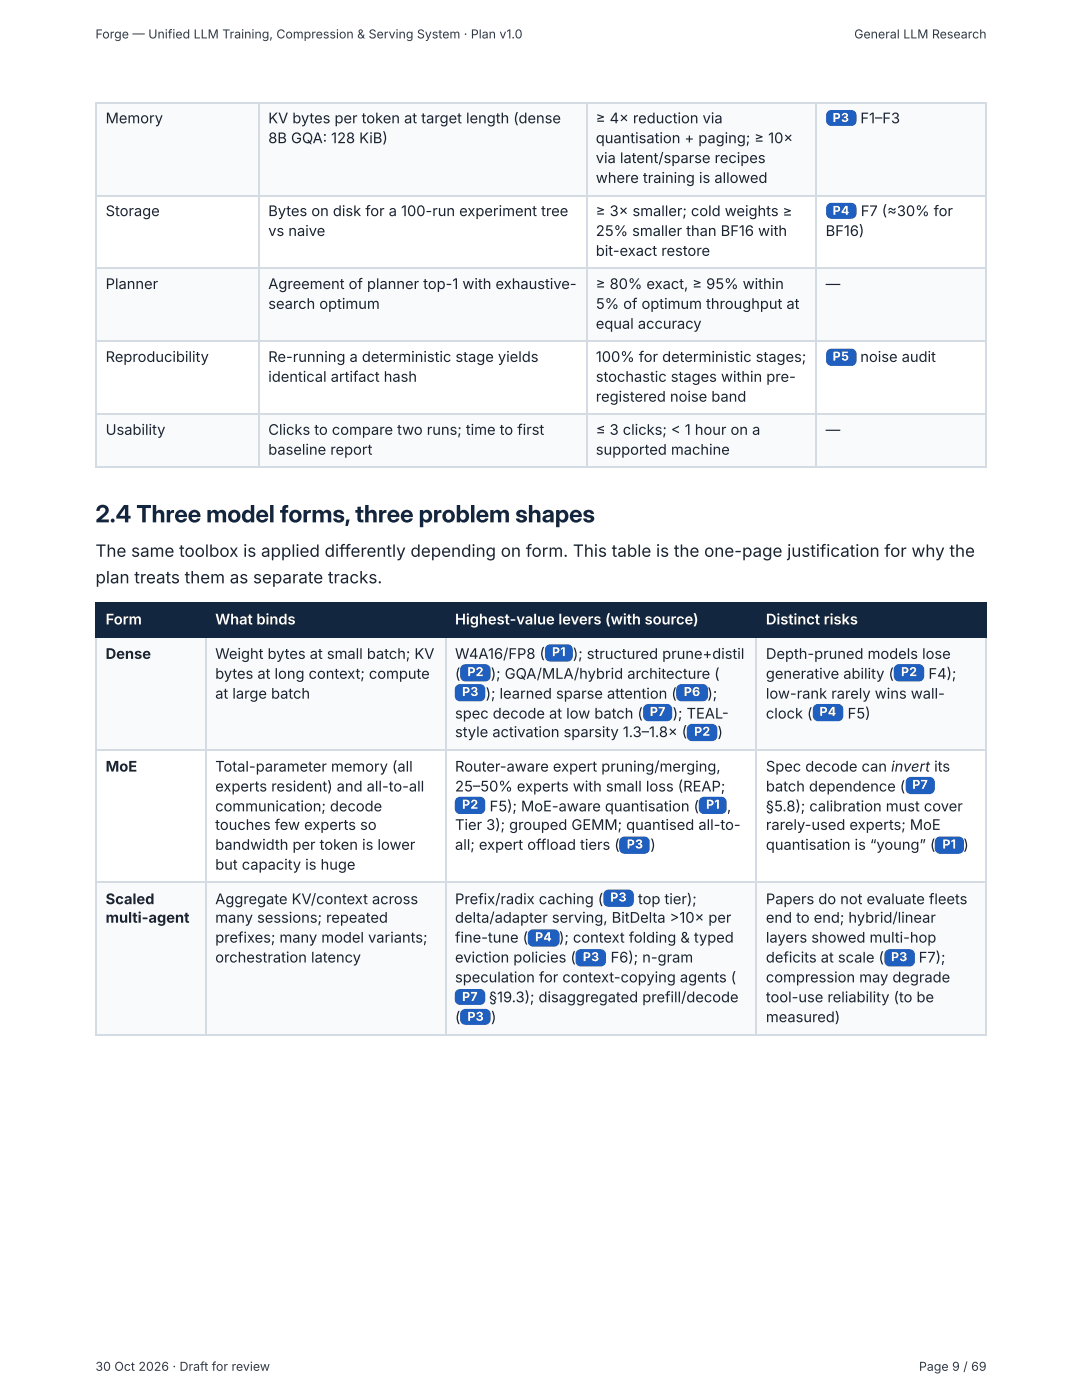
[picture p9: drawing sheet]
<svg xmlns="http://www.w3.org/2000/svg" width="216mm" height="279mm" viewBox="0 0 216 279" stroke-linecap="round" stroke-linejoin="round" font-family="sans-serif">
<defs><g id="words">
<text font-size="4.8" fill="#12263f" x="19" y="104.2">2.4 Three model forms, three problem shapes</text>
<g font-size="3.4" fill="#1b2430">
<text x="19" y="111.1">The same toolbox is applied differently depending on form. This table is the one-page justification for why the</text>
<text x="19" y="116.4">plan treats them as separate tracks.</text>
</g>
<g font-size="2.9" fill="#1b2430">
<text x="21.1" y="24.6">Memory</text>
<text x="53.5" y="24.6">KV bytes per token at target length (dense</text>
<text x="53.5" y="28.6">8B GQA: 128 KiB)</text>
<text x="118.9" y="24.6">≥ 4× reduction via</text>
<text x="118.9" y="28.6">quantisation + paging; ≥ 10×</text>
<text x="171.7" y="24.6">F1–F3</text>
<text x="118.9" y="32.5">via latent/sparse recipes</text>
<text x="118.9" y="36.5">where training is allowed</text>
<text x="21.1" y="43.1">Storage</text>
<text x="53.5" y="43.1">Bytes on disk for a 100-run experiment tree</text>
<text x="53.5" y="47.1">vs naive</text>
<text x="118.9" y="43.1">≥ 3× smaller; cold weights ≥</text>
<text x="118.9" y="47.1">25% smaller than BF16 with</text>
<text x="164.7" y="47.1">BF16)</text>
<text x="171.8" y="43.1">F7 (≈30% for</text>
<text x="118.9" y="51.1">bit-exact restore</text>
<text x="21.1" y="57.7">Planner</text>
<text x="53.5" y="57.7">Agreement of planner top-1 with exhaustive-</text>
<text x="118.9" y="57.7">≥ 80% exact, ≥ 95% within</text>
<text x="164.7" y="57.7">—</text>
<text x="53.5" y="61.6">search optimum</text>
<text x="118.9" y="61.6">5% of optimum throughput at</text>
<text x="118.9" y="65.6">equal accuracy</text>
<text x="21.1" y="72.2">Reproducibility</text>
<text x="53.5" y="72.2">Re-running a deterministic stage yields</text>
<text x="53.5" y="76.2">identical artifact hash</text>
<text x="118.9" y="72.2">100% for deterministic stages;</text>
<text x="118.9" y="76.2">stochastic stages within pre-</text>
<text x="171.7" y="72.2">noise audit</text>
<text x="118.9" y="80.2">registered noise band</text>
<text x="21.1" y="86.8">Usability</text>
<text x="53.5" y="86.8">Clicks to compare two runs; time to first</text>
<text x="118.9" y="86.8">≤ 3 clicks; &lt; 1 hour on a</text>
<text x="164.7" y="86.8">—</text>
<text x="53.5" y="90.8">baseline report</text>
<text x="118.9" y="90.8">supported machine</text>
<text x="21.1" y="131.5">Dense</text>
<text x="42.9" y="131.5">Weight bytes at small batch; KV</text>
<text x="90.8" y="131.5">W4A16/FP8 (</text>
<text x="114.3" y="131.5">); structured prune+distil</text>
<text x="152.8" y="131.5">Depth-pruned models lose</text>
<text x="42.9" y="135.5">bytes at long context; compute</text>
<text x="90.8" y="135.5">(</text>
<text x="97.9" y="135.5">); GQA/MLA/hybrid architecture (</text>
<text x="152.8" y="135.5">generative ability (</text>
<text x="185.3" y="135.5">F4);</text>
<text x="42.9" y="139.4">at large batch</text>
<text x="90.8" y="143.4">spec decode at low batch (</text>
<text x="96.9" y="139.4">); learned sparse attention (</text>
<text x="134.2" y="143.4">); TEAL-</text>
<text x="141.2" y="139.4">);</text>
<text x="152.8" y="139.4">low-rank rarely wins wall-</text>
<text x="152.8" y="143.4">clock (</text>
<text x="169.1" y="143.4">F5)</text>
<text x="90.8" y="147.1">style activation sparsity 1.3–1.8× (</text>
<text x="143.2" y="147.1">)</text>
<text x="21.1" y="154">MoE</text>
<text x="42.9" y="154">Total-parameter memory (all</text>
<text x="90.8" y="154">Router-aware expert pruning/merging,</text>
<text x="152.8" y="154">Spec decode can invert its</text>
<text x="42.9" y="158">experts resident) and all-to-all</text>
<text x="42.9" y="161.9">communication; decode</text>
<text x="90.8" y="158">25–50% experts with small loss (REAP;</text>
<text x="97.7" y="161.9">F5); MoE-aware quantisation (</text>
<text x="145.1" y="161.9">,</text>
<text x="152.8" y="158">batch dependence (</text>
<text x="152.8" y="161.9">§5.8); calibration must cover</text>
<text x="42.9" y="165.6">touches few experts so</text>
<text x="90.8" y="165.6">Tier 3); grouped GEMM; quantised all-to-</text>
<text x="152.8" y="165.6">rarely-used experts; MoE</text>
<text x="42.9" y="169.6">bandwidth per token is lower</text>
<text x="42.9" y="173.6">but capacity is huge</text>
<text x="90.8" y="169.6">all; expert offload tiers (</text>
<text x="129.8" y="169.6">)</text>
<text x="152.8" y="169.6">quantisation is “young” (</text>
<text x="192.2" y="169.6">)</text>
<text x="21.1" y="180.4">Scaled</text>
<text x="21.1" y="184.1">multi-agent</text>
<text x="42.9" y="180.4">Aggregate KV/context across</text>
<text x="42.9" y="184.1">many sessions; repeated</text>
<text x="90.8" y="180.4">Prefix/radix caching (</text>
<text x="90.8" y="184.1">delta/adapter serving, BitDelta &gt; 10× per</text>
<text x="127.3" y="180.4">top tier);</text>
<text x="152.8" y="180.4">Papers do not evaluate fleets</text>
<text x="152.8" y="184.1">end to end; hybrid/linear</text>
<text x="42.9" y="188.1">prefixes; many model variants;</text>
<text x="90.8" y="188.1">fine-tune (</text>
<text x="111.6" y="188.1">); context folding &amp; typed</text>
<text x="152.8" y="188.1">layers showed multi-hop</text>
<text x="42.9" y="192.1">orchestration latency</text>
<text x="90.8" y="192.1">eviction policies (</text>
<text x="90.8" y="196.1">speculation for context-copying agents (</text>
<text x="121.8" y="192.1">F6); n-gram</text>
<text x="152.8" y="192.1">deficits at scale (</text>
<text x="152.8" y="196.1">compression may degrade</text>
<text x="183.3" y="192.1">F7);</text>
<text x="90.8" y="204">(</text>
<text x="97.6" y="200">§19.3); disaggregated prefill/decode</text>
<text x="98" y="204">)</text>
<text x="152.8" y="200">tool-use reliability (to be</text>
<text x="152.8" y="204">measured)</text>
</g>
<g font-size="2.9" fill="#fff">
<text x="21.1" y="124.6">Form</text>
<text x="42.9" y="124.6">What binds</text>
<text x="90.8" y="124.6">Highest-value levers (with source)</text>
<text x="152.8" y="124.6">Distinct risks</text>
</g>
<g font-size="2.5" fill="#343a40">
<text x="19" y="7.7">Forge — Unified LLM Training, Compression &amp; Serving System · Plan v1.0</text>
<text x="170.4" y="7.7">General LLM Research</text>
<text x="19" y="273.6">30 Oct 2026 · Draft for review</text>
<text x="183.4" y="273.6">Page 9 / 69</text>
</g>
<g font-size="2.5" fill="#fff">
<text x="166.2" y="24.3">P3</text>
<text x="166.2" y="42.9">P4</text>
<text x="166.2" y="72">P5</text>
<text x="110.1" y="131">P1</text>
<text x="93.3" y="134.9">P2</text>
<text x="179.8" y="134.9">P2</text>
<text x="92.2" y="138.9">P3</text>
<text x="129.7" y="142.9">P7</text>
<text x="136.4" y="138.9">P6</text>
<text x="163.5" y="142.9">P4</text>
<text x="138.5" y="146.8">P2</text>
<text x="92.2" y="161.4">P2</text>
<text x="140.9" y="161.4">P1</text>
<text x="182" y="157.4">P7</text>
<text x="125.1" y="169.3">P3</text>
<text x="188.1" y="169.3">P1</text>
<text x="121.8" y="179.9">P3</text>
<text x="106.8" y="187.9">P4</text>
<text x="116.3" y="191.8">P3</text>
<text x="177.8" y="191.8">P3</text>
<text x="92.2" y="199.8">P7</text>
<text x="93.3" y="203.7">P3</text>
</g>
</g></defs>
<g fill="#f8fafc">
<path d="M19.3 20.4h32.3v18.5h-32.3z"/>
<path d="M51.6 20.4h65.3v18.5h-65.3z"/>
<path d="M116.9 20.4h46.1v18.5h-46.1z"/>
<path d="M163 20.4h33.8v18.5h-33.8z"/>
<path d="M19.3 53.4h32.3v14.6h-32.3z"/>
<path d="M51.6 53.4h65.3v14.6h-65.3z"/>
<path d="M116.9 53.4h46.1v14.6h-46.1z"/>
<path d="M163 53.4h33.8v14.6h-33.8z"/>
<path d="M19.3 82.5h32.3v10.6h-32.3z"/>
<path d="M51.6 82.5h65.3v10.6h-65.3z"/>
<path d="M116.9 82.5h46.1v10.6h-46.1z"/>
<path d="M163 82.5h33.8v10.6h-33.8z"/>
</g>
<path d="M19 20.5h177.8M19 39h177.8M19.2 20.4v73M51.7 20.4v73M117.1 20.4v73M162.9 20.4v73M196.7 20.4v73M19 53.6h177.8M19 68.1h177.8M19 82.7h177.8M19 93.3h177.8" fill="none" stroke="#d5dbe3" stroke-width=".26"/>
<g fill="#12263f">
<path d="M19.3 120.1h21.7v7.2h-21.7z"/>
<path d="M41 120.1h47.9v7.2h-47.9z"/>
<path d="M88.9 120.1h61.9v7.2h-61.9z"/>
<path d="M150.8 120.1h46v7.2h-46z"/>
</g>
<g fill="#f8fafc">
<path d="M19.3 127.3h21.7v22.5h-21.7z"/>
<path d="M41 127.3h47.9v22.5h-47.9z"/>
<path d="M88.9 127.3h61.9v22.5h-61.9z"/>
<path d="M150.8 127.3h46v22.5h-46z"/>
<path d="M19.3 175.9h21.7v30.5h-21.7z"/>
<path d="M41 175.9h47.9v30.5h-47.9z"/>
<path d="M88.9 175.9h61.9v30.5h-61.9z"/>
<path d="M150.8 175.9h46v30.5h-46z"/>
</g>
<path d="M19 120.3h177.8M19 127.1h177.8M19.2 120.1v7.2M41.1 120.1v7.2M89 120.1v7.2M150.9 120.1v7.2M196.7 120.1v7.2" fill="none" stroke="#12263f" stroke-width=".26"/>
<path d="M19.2 127.3v79.3M41.1 127.3v79.3M89 127.3v79.3M150.9 127.3v79.3M196.7 127.3v79.3M19 149.6h177.8M19 176.1h177.8M19 206.5h177.8" fill="none" stroke="#d5dbe3" stroke-width=".26"/>
<g fill="#1f5fbf">
<path d="M165.1 22.3l.8-.3h4a1.06 1.06 0 0 1 1 1v1.1a1.06 1.06 0 0 1-1 1h-4a1.06 1.06 0 0 1-1.1-1l.1-1.3z"/>
<path d="M165.1 40.8l.8-.3h4a1.06 1.06 0 0 1 1 1v1.1a1.06 1.06 0 0 1-1 1.1h-4a1.06 1.06 0 0 1-1.1-1.1l.1-1.3z"/>
<path d="M165.1 69.9l.8-.3h4a1.06 1.06 0 0 1 1 1v1.4a1.06 1.06 0 0 1-1 1h-4a1.06 1.06 0 0 1-1.1-1l.1-1.6z"/>
<path d="M109.1 128.9l.7-.3h3.4a1.06 1.06 0 0 1 1.1 1v1.4a1.06 1.06 0 0 1-1.1 1h-3.4a1.06 1.06 0 0 1-1.1-1l.1-1.6z"/>
<path d="M92.1 132.9l.8-.3h3.9a1.06 1.06 0 0 1 1.1 1v1.3a1.06 1.06 0 0 1-1.1 1.1h-3.9a1.06 1.06 0 0 1-1.1-1.1v-1.5z"/>
<path d="M91.1 136.8l.7-.3h4a1.06 1.06 0 0 1 1 1.1v1.3a1.06 1.06 0 0 1-1 1.1h-4a1.06 1.06 0 0 1-1-1.1v-1.5z"/>
<path d="M135.2 136.8l.8-.3h4.2a1.06 1.06 0 0 1 1.1 1.1v1.3a1.06 1.06 0 0 1-1.1 1.1h-4.2a1.06 1.06 0 0 1-1.1-1.1l.1-1.5z"/>
<path d="M128.6 140.8l.8-.3h3.7a1.06 1.06 0 0 1 1 1.1v1.3a1.06 1.06 0 0 1-1 1h-3.7a1.06 1.06 0 0 1-1.1-1v-1.6z"/>
<path d="M137.4 144.8l.7-.3h4a1.06 1.06 0 0 1 1 1v1.3a1.06 1.06 0 0 1-1 1.1h-4a1.06 1.06 0 0 1-1-1.1v-1.5z"/>
<path d="M178.6 132.9l.8-.3h4a1.06 1.06 0 0 1 1 1v1.3a1.06 1.06 0 0 1-1 1.1h-4a1.06 1.06 0 0 1-1.1-1.1v-1.5z"/>
<path d="M162.5 140.8l.7-.3h4a1.06 1.06 0 0 1 1.1 1.1v1.3a1.06 1.06 0 0 1-1.1 1h-4a1.06 1.06 0 0 1-1-1v-1.6z"/>
<path d="M91.1 159.3l.7-.3h4a1.06 1.06 0 0 1 1 1.1v1.3a1.06 1.06 0 0 1-1 1.1h-4a1.06 1.06 0 0 1-1-1.1v-1.5z"/>
<path d="M139.7 159.3l.8-.3h3.4a1.06 1.06 0 0 1 1.1 1.1v1.3a1.06 1.06 0 0 1-1.1 1.1h-3.4a1.06 1.06 0 0 1-1.1-1.1l.1-1.5z"/>
<path d="M123.9 167.3l.7-.3h4a1.06 1.06 0 0 1 1 1v1.3a1.06 1.06 0 0 1-1 1.1h-4a1.06 1.06 0 0 1-1-1.1v-1.5z"/>
<path d="M181 155.4l.8-.4h3.7a1.06 1.06 0 0 1 1 1.1v1.3a1.06 1.06 0 0 1-1 1.1h-3.7a1.06 1.06 0 0 1-1.1-1.1v-1.5z"/>
<path d="M186.8 167.3l.8-.3h3.7a1.06 1.06 0 0 1 1.1 1v1.3a1.06 1.06 0 0 1-1.1 1.1h-3.7a1.06 1.06 0 0 1-1.1-1.1l.1-1.5z"/>
<path d="M120.7 177.8l.7-.3h4a1.06 1.06 0 0 1 1.1 1.1v1.3a1.06 1.06 0 0 1-1.1 1.1h-4a1.06 1.06 0 0 1-1-1.1v-1.5z"/>
<path d="M105.6 185.8l.8-.3h4.2a1.06 1.06 0 0 1 1.1 1v1.4a1.06 1.06 0 0 1-1.1 1h-4.2a1.06 1.06 0 0 1-1.1-1v-1.6z"/>
<path d="M115.1 189.8l.8-.4h4a1.06 1.06 0 0 1 1 1.1v1.3a1.06 1.06 0 0 1-1 1.1h-4a1.06 1.06 0 0 1-1.1-1.1v-1.5z"/>
<path d="M91.1 197.7l.7-.3h4a1.06 1.06 0 0 1 1 1v1.1a1.06 1.06 0 0 1-1 1.1h-4a1.06 1.06 0 0 1-1-1.1v-1.3z"/>
<path d="M92.1 201.7l.8-.4h3.9a1.06 1.06 0 0 1 1.1 1.1v1.1a1.06 1.06 0 0 1-1.1 1h-3.9a1.06 1.06 0 0 1-1.1-1v-1.3z"/>
<path d="M176.8 189.8l.7-.4h4a1.06 1.06 0 0 1 1.1 1.1v1.3a1.06 1.06 0 0 1-1.1 1.1h-4a1.06 1.06 0 0 1-1-1.1v-1.5z"/>
</g>
<use href="#words"/>
</svg>
